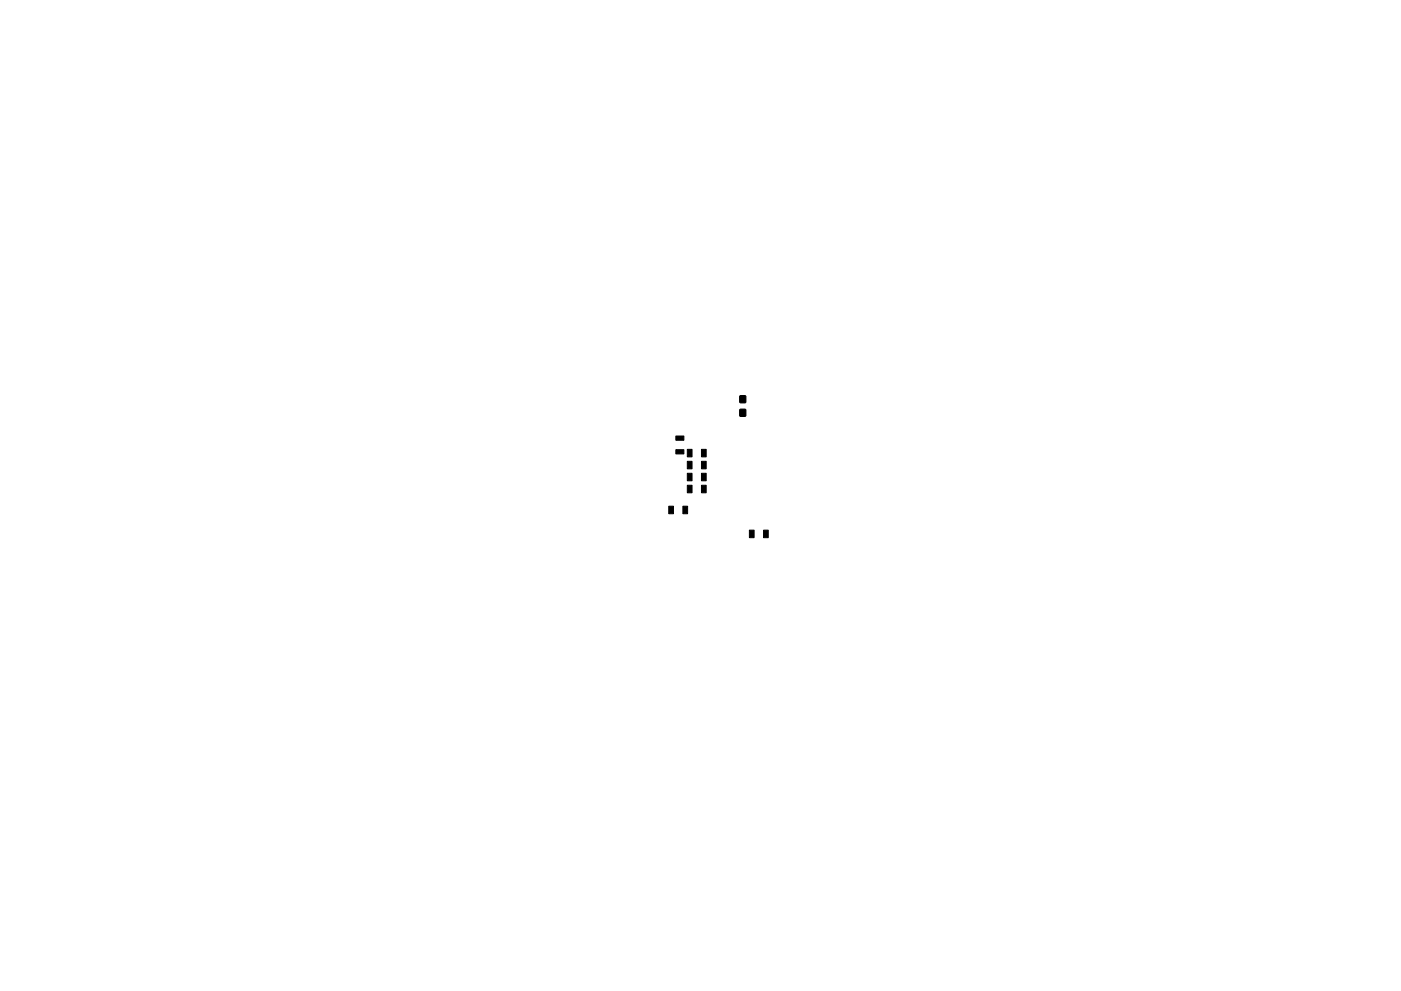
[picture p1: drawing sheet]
<svg xmlns="http://www.w3.org/2000/svg" width="297mm" height="210mm" viewBox="0 0 297 210" stroke-linecap="round" stroke-linejoin="round" font-family="sans-serif">
<g fill="#000" stroke="#000" stroke-width=".21">
<path d="M143.3 92.5h1.7v.9h-1.7zM143.3 95.4h1.7v.9h-1.7zM145.7 97.9h1v1.6h-1zM145.7 95.3h1v1.6h-1zM148.7 97.9h1v1.6h-1zM148.7 95.3h1v1.6h-1zM156.9 86.9h1.2v1.4h-1.2zM156.9 84h1.2v1.4h-1.2zM141.8 107.4h1v1.6h-1zM144.8 107.4h1v1.6h-1zM145.7 103h1v1.6h-1zM145.7 100.4h1v1.6h-1z"/>
<path d="M148.7 103h1v1.6h-1zM148.7 100.4h1v1.6h-1zM158.9 112.5h1v1.6h-1zM161.9 112.5h1v1.6h-1z"/>
</g>
</svg>
